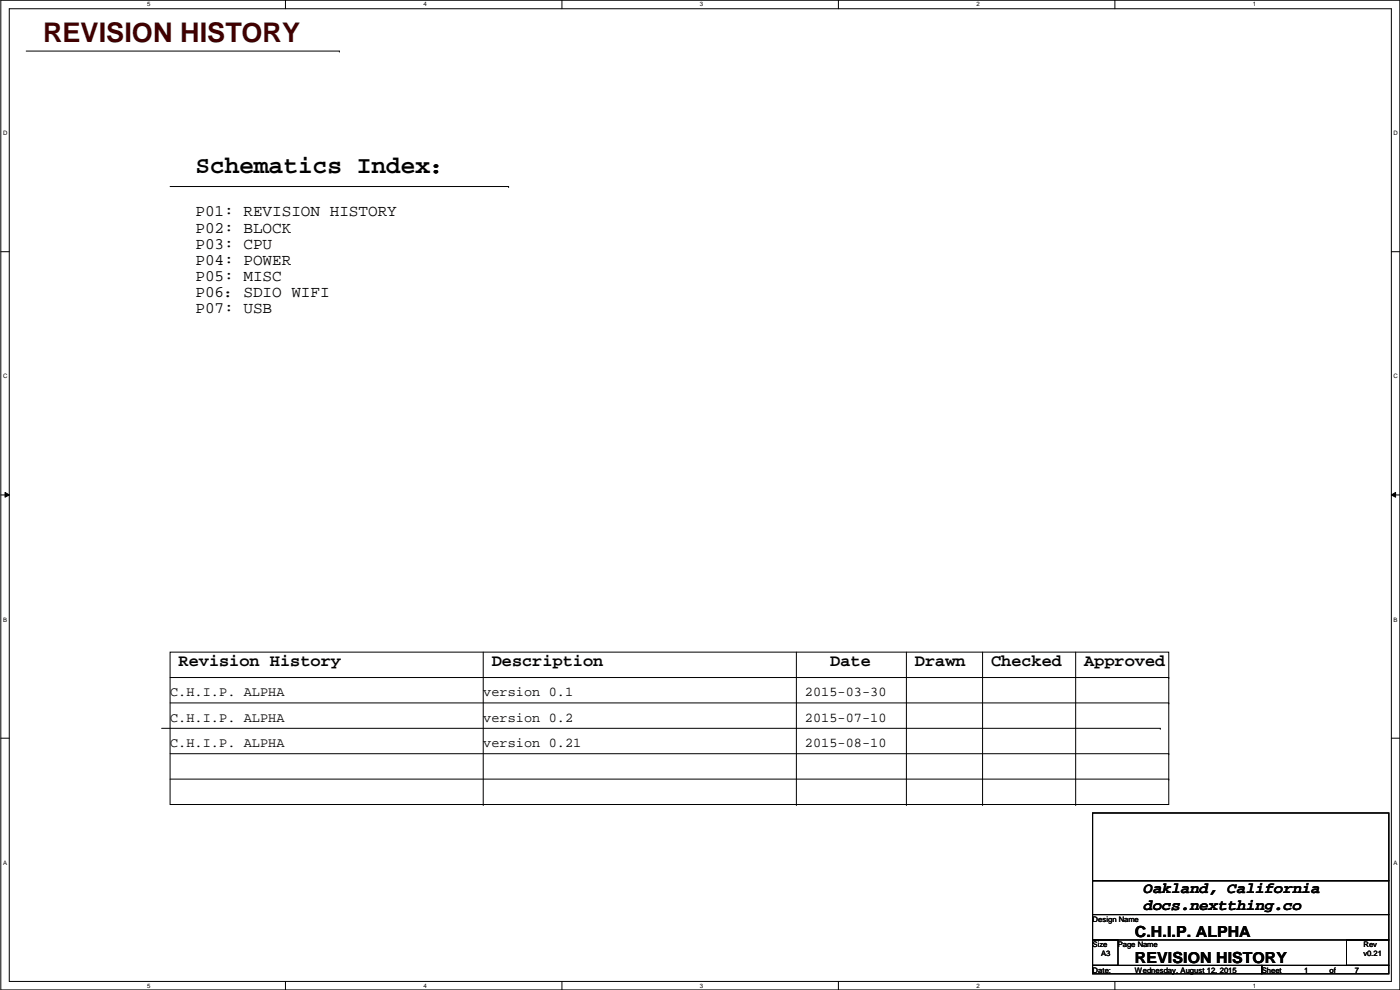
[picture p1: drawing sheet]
<svg xmlns="http://www.w3.org/2000/svg" width="420mm" height="297mm" viewBox="0 0 420 297" stroke-linecap="round" stroke-linejoin="round" font-family="sans-serif">
<defs><g id="words">
<text font-size="8.1" fill="#400000" x="12.9" y="12.7">REVISION HISTORY</text>
<text font-size="7.4" x="58.7" y="51.9">Schematics Index：</text>
<g font-size="5.1">
<text x="53.6" y="199.8">Revision History</text>
<text x="147.6" y="199.8">Description</text>
<text x="249.2" y="199.8">Date</text>
<text x="274.6" y="199.8">Drawn</text>
<text x="297.4" y="199.8">Checked</text>
<text x="325.4" y="199.8">Approved</text>
</g>
<g font-size="4.8">
<text x="58.7" y="64.9">P01: REVISION HISTORY</text>
<text x="58.7" y="69.8">P02: BLOCK</text>
<text x="58.7" y="74.6">P03: CPU</text>
<text x="58.7" y="79.4">P04: POWER</text>
<text x="58.7" y="84.2">P05: MISC</text>
<text x="58.7" y="89.1">P06：SDIO WIFI</text>
<text x="58.7" y="93.9">P07: USB</text>
</g>
<g font-size="4.6">
<text x="343.1" y="268.1">Oakland, California</text>
<text x="343.1" y="273.1">docs.nextthing.co</text>
<text x="340.6" y="281.2">C.H.I.P. ALPHA</text>
<text x="340.6" y="288.8">REVISION HISTORY</text>
</g>
<g font-size="4.1">
<text x="51" y="209">C.H.I.P. ALPHA</text>
<text x="145" y="209">version 0.1</text>
<text x="241.5" y="209">2015-03-30</text>
<text x="51" y="216.6">C.H.I.P. ALPHA</text>
<text x="145" y="216.6">version 0.2</text>
<text x="241.5" y="216.6">2015-07-10</text>
<text x="51" y="224.2">C.H.I.P. ALPHA</text>
<text x="145" y="224.2">version 0.21</text>
<text x="241.5" y="224.2">2015-08-10</text>
</g>
<g font-size="2.3">
<text x="327.9" y="276.6">Design Name</text>
<text x="327.9" y="284.2">Size</text>
<text x="330.4" y="286.8">A3</text>
<text x="335.5" y="284.2">Page Name</text>
<text x="409.2" y="284.2">Rev</text>
<text x="409.2" y="286.8">v0.21</text>
<text x="327.9" y="291.8">Date:</text>
<text x="340.6" y="291.8">Wednesday, August 12, 2015</text>
<text x="378.7" y="291.8">Sheet</text>
<text x="391.4" y="291.8">1</text>
<text x="399" y="291.8">of</text>
<text x="406.6" y="291.8">7</text>
</g>
<g font-size="1.8">
<text x="44.2" y="1.9">5</text>
<text x="127.1" y="1.9">4</text>
<text x="210" y="1.9">3</text>
<text x="293" y="1.9">2</text>
<text x="376" y="1.9">1</text>
<text x=".9" y="40.6">D</text>
<text x="418.2" y="40.6">D</text>
<text x=".9" y="113.5">C</text>
<text x="418.2" y="113.5">C</text>
<text x=".9" y="186.5">B</text>
<text x="418.2" y="186.5">B</text>
<text x=".9" y="259.5">A</text>
<text x="418.2" y="259.5">A</text>
<text x="44.2" y="296.3">5</text>
<text x="127.1" y="296.3">4</text>
<text x="210" y="296.3">3</text>
<text x="293" y="296.3">2</text>
<text x="376" y="296.3">1</text>
</g>
</g></defs>
<path d="M.2 .1h419.9v296.9h-419.9zM2.8 2.6h414.8v291.9h-414.8z" fill="none" stroke="#000" stroke-width=".3"/>
<g fill="#fff">
<path d="M44.2 .3h1v2.1h-1z"/>
<path d="M44.2 294.7h1v2.1h-1z"/>
</g>
<path d="M85.7 .1v2.5M85.7 294.5v2.5" fill="none" stroke="#000" stroke-width=".3"/>
<g fill="#fff">
<path d="M127.1 .3h1v2.1h-1z"/>
<path d="M127.1 294.7h1v2.1h-1z"/>
</g>
<path d="M168.6 .1v2.5M168.6 294.5v2.5" fill="none" stroke="#000" stroke-width=".3"/>
<g fill="#fff">
<path d="M210 .3h1.1v2.1h-1.1z"/>
<path d="M210 294.7h1.1v2.1h-1.1z"/>
</g>
<path d="M251.6 .1v2.5M251.6 294.5v2.5" fill="none" stroke="#000" stroke-width=".3"/>
<g fill="#fff">
<path d="M293 .3h1v2.1h-1z"/>
<path d="M293 294.7h1v2.1h-1z"/>
</g>
<path d="M334.6 .1v2.5M334.6 294.5v2.5" fill="none" stroke="#000" stroke-width=".3"/>
<g fill="#fff">
<path d="M376 .3h1v2.1h-1z"/>
<path d="M376 294.7h1v2.1h-1z"/>
<path d="M.9 39h1.3v2.1h-1.3z"/>
<path d="M418.2 39h1.3v2.1h-1.3z"/>
<path d="M.9 111.9h1.3v2.1h-1.3z"/>
<path d="M418.2 111.9h1.3v2.1h-1.3z"/>
</g>
<path d="M.2 75.5h2.6M417.6 75.5h2.5" fill="none" stroke="#000" stroke-width=".3"/>
<g fill="#fff">
<path d="M.9 184.9h1.2v2h-1.2z"/>
<path d="M418.2 184.9h1.2v2h-1.2z"/>
</g>
<path d="M.2 148.5h2.6M1.5 147.7l1.3 .8-1.3 .7zM417.6 148.5l1.2-.8v1.5zM417.6 148.5h2.5" fill="none" stroke="#000" stroke-width=".3"/>
<path d="M1.5 147.7l1.3 .8-1.3 .7zM417.6 148.5l1.2-.8v1.5z" fill="#000"/>
<g fill="#fff">
<path d="M.9 257.9h1.1v2h-1.1z"/>
<path d="M418.2 257.9h1.1v2h-1.1z"/>
</g>
<g fill="none" stroke="#000" stroke-width=".3">
<path d="M7.9 15.3h93.9M101.8 15.3h.1M51 56h101.6M152.6 56h.1M51 195.7h299.8v45.7h-299.8zM145 195.7v45.7M239 195.7v45.7M272 195.7v45.7M294.9 195.7v45.7M322.8 195.7v45.7M48.5 218.5h299.7M51 203.3h299.8"/>
<path d="M51 210.9h299.8M348.2 218.5h.1M350.8 203.3h.1M350.8 210.9h.1M.2 221.5h2.6M51 233.8h299.8M51 226.1h299.8M350.8 233.8h.1M350.8 226.1h.1M417.6 221.5h2.5M145 241.4h.1M239 241.4h.1"/>
<path d="M272 241.4h.1M294.9 241.4h.1M322.8 241.4h.1M327.9 243.9h88.9v20.3h-88.9zM327.9 274.4h88.9v7.6h-88.9zM327.9 264.2h88.9v10.2h-88.9zM327.9 282h7.6v7.6h-7.6zM327.9 289.6h50.8v2.6h-50.8zM378.7 289.6h38.1v2.6h-38.1zM404.1 282h12.7v7.6h-12.7z"/>
</g>
<use href="#words"/>
</svg>
